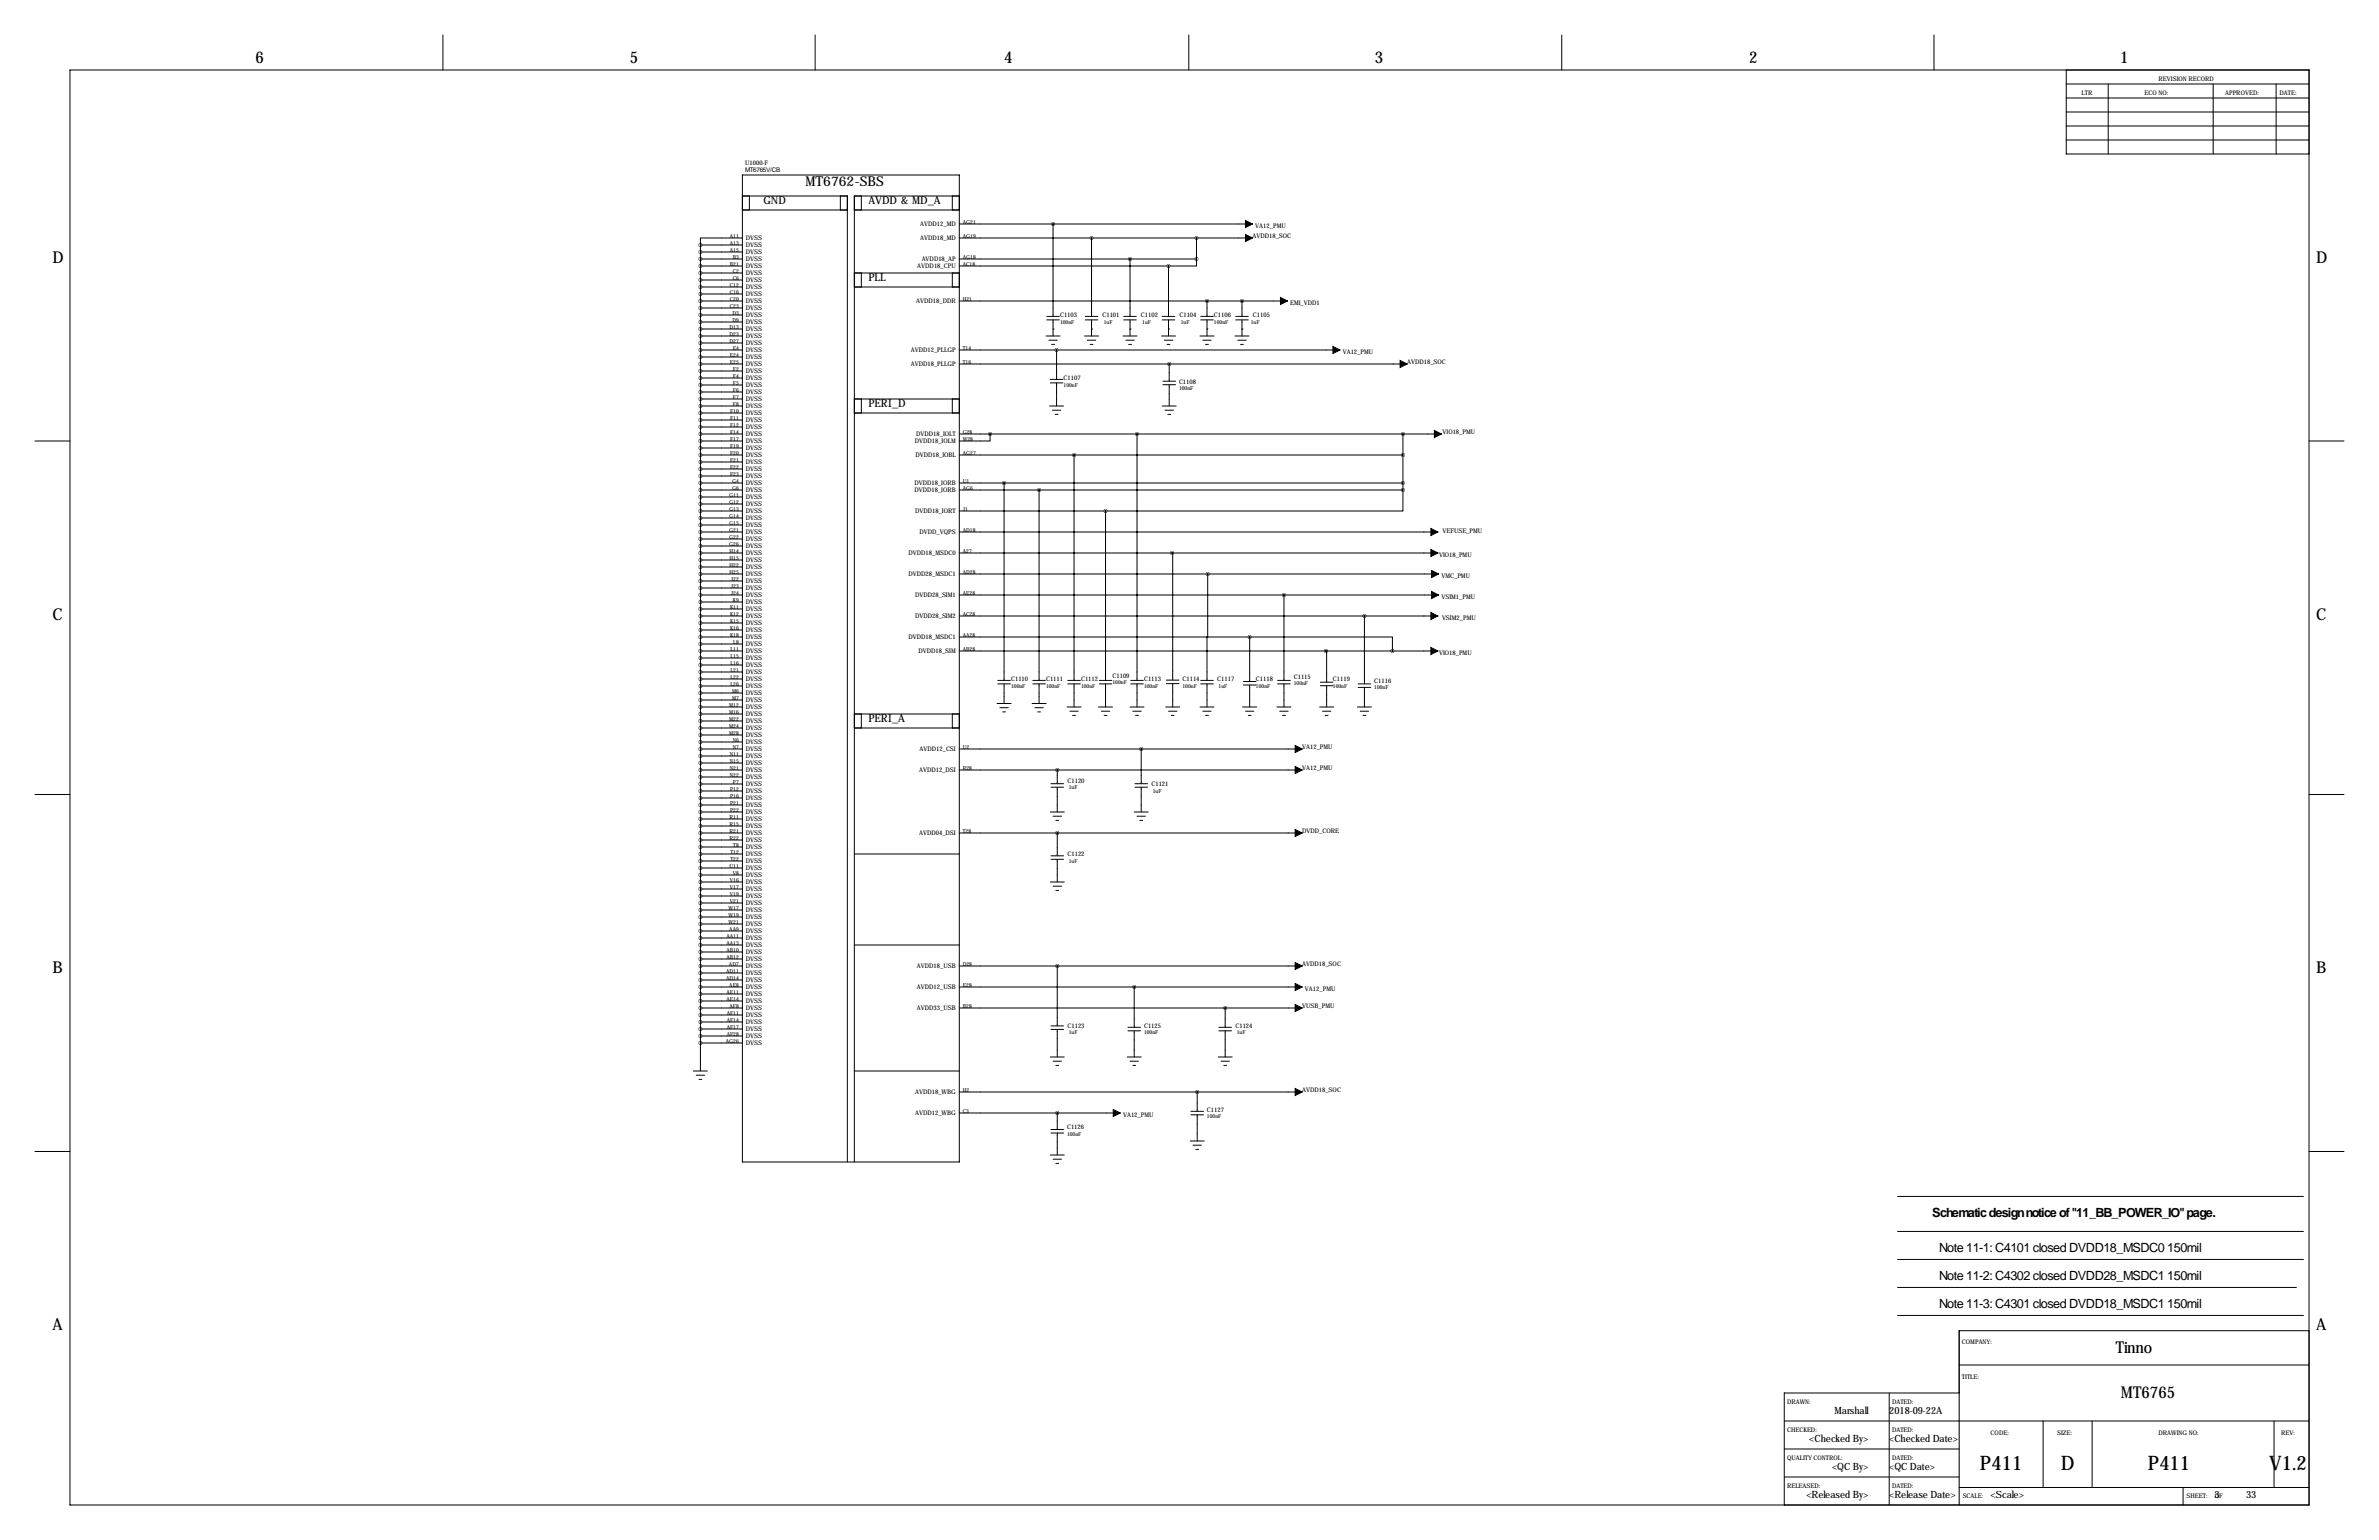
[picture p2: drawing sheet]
<svg xmlns="http://www.w3.org/2000/svg" width="864mm" height="559mm" viewBox="0 0 864 559" stroke-linecap="round" stroke-linejoin="round" font-family="sans-serif">
<defs><g id="words">
<g font-size="7.3">
<text x="718.7" y="533.3">P411</text>
<text x="748.1" y="533.3">D</text>
<text x="779.7" y="533.3">P411</text>
<text x="823.7" y="533.3">V1.2</text>
</g>
<g font-size="5.9">
<text x="92.7" y="22.9">6</text>
<text x="228.6" y="22.9">5</text>
<text x="364.5" y="22.9">4</text>
<text x="499.1" y="22.9">3</text>
<text x="635" y="22.9">2</text>
<text x="769.6" y="22.9">1</text>
<text x="19" y="95.2">D</text>
<text x="840.7" y="95.2">D</text>
<text x="19" y="224.8">C</text>
<text x="840.7" y="224.8">C</text>
<text x="19" y="353.1">B</text>
<text x="840.7" y="353.1">B</text>
<text x="19" y="482.6">A</text>
<text x="840.7" y="482.6">A</text>
<text x="768.1" y="490.9">Tinno</text>
<text x="769.9" y="507.4">MT6765</text>
</g>
<text font-size="4.9" x="292.4" y="67.6">MT6762-SBS</text>
<g font-size="4.6">
<text x="701.4" y="441.7">Schematic design notice of &quot;11_BB_POWER_IO&quot; page.</text>
<text x="704" y="454.4">Note 11-1: C4101 closed DVDD18_MSDC0 150mil</text>
<text x="704" y="464.5">Note 11-2: C4302 closed DVDD28_MSDC1 150mil</text>
<text x="704" y="474.7">Note 11-3: C4301 closed DVDD18_MSDC1 150mil</text>
</g>
<g font-size="4">
<text x="277.1" y="74.2">GND</text>
<text x="315.2" y="74.2">AVDD &amp; MD_A</text>
<text x="315.2" y="102.1">PLL</text>
<text x="315.2" y="147.8">PERI_D</text>
<text x="315.2" y="262.1">PERI_A</text>
</g>
<g font-size="3.6">
<text x="665.9" y="513">Marshall</text>
<text x="685.8" y="513">2018-09-22A</text>
<text x="656.8" y="523.2">&lt;Checked By&gt;</text>
<text x="685.8" y="523.2">&lt;Checked Date&gt;</text>
<text x="665.1" y="533.3">&lt;QC By&gt;</text>
<text x="685.8" y="533.3">&lt;QC Date&gt;</text>
<text x="655.7" y="543.5">&lt;Released By&gt;</text>
<text x="685.8" y="543.5">&lt;Release Date&gt;</text>
<text x="722.6" y="543.5">&lt;Scale&gt;</text>
<text x="803.9" y="543.5">3</text>
<text x="815.3" y="543.5">33</text>
</g>
<g font-size="2.3">
<text x="783.6" y="29.2">REVISION RECORD</text>
<text x="755.6" y="34.3">LTR</text>
<text x="778.5" y="34.3">ECO NO:</text>
<text x="807.7" y="34.3">APPROVED:</text>
<text x="827.5" y="34.3">DATE:</text>
<text x="270.5" y="59.7">U1000-F</text>
<text x="270.5" y="62.2">MT6765V/CB</text>
<text x="334" y="82">AVDD12_MD</text>
<text x="455.7" y="82.6">VA12_PMU</text>
<text x="270.8" y="87.1">DVSS</text>
<text x="270.8" y="89.7">DVSS</text>
<text x="334" y="87.1">AVDD18_MD</text>
<text x="454.7" y="86.4">AVDD18_SOC</text>
<text x="270.8" y="92.2">DVSS</text>
<text x="270.8" y="94.7">DVSS</text>
<text x="334.6" y="94.7">AVDD18_AP</text>
<text x="270.8" y="97.3">DVSS</text>
<text x="270.8" y="99.8">DVSS</text>
<text x="333" y="97.3">AVDD18_CPU</text>
<text x="270.8" y="102.4">DVSS</text>
<text x="270.8" y="104.9">DVSS</text>
<text x="270.8" y="107.4">DVSS</text>
<text x="270.8" y="110">DVSS</text>
<text x="270.8" y="112.5">DVSS</text>
<text x="332.6" y="110">AVDD18_DDR</text>
<text x="468.3" y="110.5">EMI_VDD1</text>
<text x="270.8" y="115.1">DVSS</text>
<text x="270.8" y="117.6">DVSS</text>
<text x="384.8" y="115.1">C1103</text>
<text x="400.2" y="115.1">C1101</text>
<text x="414.2" y="115.1">C1102</text>
<text x="428.1" y="115.1">C1104</text>
<text x="440.7" y="115.1">C1106</text>
<text x="454.8" y="115.1">C1105</text>
<text x="270.8" y="120.1">DVSS</text>
<text x="270.8" y="122.7">DVSS</text>
<text x="270.8" y="125.2">DVSS</text>
<text x="270.8" y="127.8">DVSS</text>
<text x="270.8" y="130.3">DVSS</text>
<text x="330.6" y="127.8">AVDD12_PLLGP</text>
<text x="487.4" y="128.3">VA12_PMU</text>
<text x="270.8" y="132.8">DVSS</text>
<text x="270.8" y="135.4">DVSS</text>
<text x="270.8" y="137.9">DVSS</text>
<text x="330.6" y="132.8">AVDD18_PLLGP</text>
<text x="386.1" y="137.9">C1107</text>
<text x="510.8" y="132.1">AVDD18_SOC</text>
<text x="270.8" y="140.5">DVSS</text>
<text x="270.8" y="143">DVSS</text>
<text x="428" y="139.2">C1108</text>
<text x="270.8" y="145.5">DVSS</text>
<text x="270.8" y="148.1">DVSS</text>
<text x="270.8" y="150.6">DVSS</text>
<text x="270.8" y="153.2">DVSS</text>
<text x="270.8" y="155.7">DVSS</text>
<text x="270.8" y="158.2">DVSS</text>
<text x="270.8" y="160.8">DVSS</text>
<text x="332.1" y="160.8">DVDD18_IOLM</text>
<text x="332.6" y="158.2">DVDD18_IOLT</text>
<text x="523.7" y="157.5">VIO18_PMU</text>
<text x="270.8" y="163.3">DVSS</text>
<text x="270.8" y="165.9">DVSS</text>
<text x="332.3" y="165.9">DVDD18_IOBL</text>
<text x="270.8" y="168.4">DVSS</text>
<text x="270.8" y="170.9">DVSS</text>
<text x="270.8" y="173.5">DVSS</text>
<text x="270.8" y="176">DVSS</text>
<text x="270.8" y="178.6">DVSS</text>
<text x="331.9" y="176">DVDD18_IORB</text>
<text x="331.9" y="178.6">DVDD18_IORB</text>
<text x="270.8" y="181.1">DVSS</text>
<text x="270.8" y="183.6">DVSS</text>
<text x="270.8" y="186.2">DVSS</text>
<text x="270.8" y="188.7">DVSS</text>
<text x="270.8" y="191.3">DVSS</text>
<text x="332.2" y="186.2">DVDD18_IORT</text>
<text x="270.8" y="193.8">DVSS</text>
<text x="270.8" y="196.3">DVSS</text>
<text x="333.8" y="193.8">DVDD_VQPS</text>
<text x="523.6" y="193.3">VEFUSE_PMU</text>
<text x="270.8" y="198.9">DVSS</text>
<text x="270.8" y="201.4">DVSS</text>
<text x="270.8" y="204">DVSS</text>
<text x="329.8" y="201.4">DVDD18_MSDC0</text>
<text x="522.4" y="202.2">VIO18_PMU</text>
<text x="270.8" y="206.5">DVSS</text>
<text x="270.8" y="209">DVSS</text>
<text x="329.8" y="209">DVDD28_MSDC1</text>
<text x="523.2" y="209.6">VMC_PMU</text>
<text x="270.8" y="211.6">DVSS</text>
<text x="270.8" y="214.1">DVSS</text>
<text x="270.8" y="216.7">DVSS</text>
<text x="270.8" y="219.2">DVSS</text>
<text x="270.8" y="221.7">DVSS</text>
<text x="332.2" y="216.7">DVDD28_SIM1</text>
<text x="523.2" y="217.2">VSIM1_PMU</text>
<text x="270.8" y="224.3">DVSS</text>
<text x="270.8" y="226.8">DVSS</text>
<text x="332.2" y="224.3">DVDD28_SIM2</text>
<text x="523.5" y="224.8">VSIM2_PMU</text>
<text x="270.8" y="229.4">DVSS</text>
<text x="270.8" y="231.9">DVSS</text>
<text x="329.8" y="231.9">DVDD18_MSDC1</text>
<text x="270.8" y="234.4">DVSS</text>
<text x="270.8" y="237">DVSS</text>
<text x="270.8" y="239.5">DVSS</text>
<text x="333.4" y="237">DVDD18_SIM</text>
<text x="522.4" y="237.8">VIO18_PMU</text>
<text x="270.8" y="242.1">DVSS</text>
<text x="270.8" y="244.6">DVSS</text>
<text x="403.9" y="245.9">C1109</text>
<text x="270.8" y="247.1">DVSS</text>
<text x="270.8" y="249.7">DVSS</text>
<text x="367" y="247.1">C1110</text>
<text x="379.7" y="247.1">C1111</text>
<text x="392.4" y="247.1">C1112</text>
<text x="415.3" y="247.1">C1113</text>
<text x="429.3" y="247.1">C1114</text>
<text x="441.9" y="247.2">C1117</text>
<text x="455.9" y="247.1">C1118</text>
<text x="469.6" y="246.2">C1115</text>
<text x="483.9" y="247.1">C1119</text>
<text x="498.9" y="247.8">C1116</text>
<text x="270.8" y="252.2">DVSS</text>
<text x="270.8" y="254.8">DVSS</text>
<text x="270.8" y="257.3">DVSS</text>
<text x="270.8" y="259.8">DVSS</text>
<text x="270.8" y="262.4">DVSS</text>
<text x="270.8" y="264.9">DVSS</text>
<text x="270.8" y="267.5">DVSS</text>
<text x="270.8" y="270">DVSS</text>
<text x="270.8" y="272.5">DVSS</text>
<text x="270.8" y="275.1">DVSS</text>
<text x="333.8" y="272.5">AVDD12_CSI</text>
<text x="472.7" y="271.8">VA12_PMU</text>
<text x="270.8" y="277.6">DVSS</text>
<text x="270.8" y="280.2">DVSS</text>
<text x="333.7" y="280.2">AVDD12_DSI</text>
<text x="472.7" y="279.4">VA12_PMU</text>
<text x="270.8" y="282.7">DVSS</text>
<text x="270.8" y="285.2">DVSS</text>
<text x="270.8" y="287.8">DVSS</text>
<text x="387.5" y="284">C1120</text>
<text x="418" y="285.2">C1121</text>
<text x="270.8" y="290.3">DVSS</text>
<text x="270.8" y="292.9">DVSS</text>
<text x="270.8" y="295.4">DVSS</text>
<text x="270.8" y="297.9">DVSS</text>
<text x="270.8" y="300.5">DVSS</text>
<text x="270.8" y="303">DVSS</text>
<text x="270.8" y="305.6">DVSS</text>
<text x="333.7" y="303">AVDD04_DSI</text>
<text x="472.7" y="302.3">DVDD_CORE</text>
<text x="270.8" y="308.1">DVSS</text>
<text x="270.8" y="310.6">DVSS</text>
<text x="387.5" y="310.6">C1122</text>
<text x="270.8" y="313.2">DVSS</text>
<text x="270.8" y="315.7">DVSS</text>
<text x="270.8" y="318.3">DVSS</text>
<text x="270.8" y="320.8">DVSS</text>
<text x="270.8" y="323.3">DVSS</text>
<text x="270.8" y="325.9">DVSS</text>
<text x="270.8" y="328.4">DVSS</text>
<text x="270.8" y="331">DVSS</text>
<text x="270.8" y="333.5">DVSS</text>
<text x="270.8" y="336">DVSS</text>
<text x="270.8" y="338.6">DVSS</text>
<text x="270.8" y="341.1">DVSS</text>
<text x="270.8" y="343.7">DVSS</text>
<text x="270.8" y="346.2">DVSS</text>
<text x="270.8" y="348.7">DVSS</text>
<text x="270.8" y="351.3">DVSS</text>
<text x="270.8" y="353.8">DVSS</text>
<text x="332.9" y="351.3">AVDD18_USB</text>
<text x="472.7" y="350.5">AVDD18_SOC</text>
<text x="270.8" y="356.4">DVSS</text>
<text x="270.8" y="358.9">DVSS</text>
<text x="332.9" y="358.9">AVDD12_USB</text>
<text x="473.7" y="359.4">VA12_PMU</text>
<text x="270.8" y="361.4">DVSS</text>
<text x="270.8" y="364">DVSS</text>
<text x="472.7" y="365.8">VUSB_PMU</text>
<text x="270.8" y="366.5">DVSS</text>
<text x="270.8" y="369.1">DVSS</text>
<text x="270.8" y="371.6">DVSS</text>
<text x="332.9" y="366.5">AVDD33_USB</text>
<text x="270.8" y="374.1">DVSS</text>
<text x="270.8" y="376.7">DVSS</text>
<text x="387.5" y="372.9">C1123</text>
<text x="415.3" y="372.9">C1125</text>
<text x="448.5" y="372.9">C1124</text>
<text x="270.8" y="379.2">DVSS</text>
<text x="332.2" y="397">AVDD18_WBG</text>
<text x="472.7" y="396.2">AVDD18_SOC</text>
<text x="332.2" y="404.6">AVDD12_WBG</text>
<text x="407.7" y="405.1">VA12_PMU</text>
<text x="438.1" y="403.4">C1127</text>
<text x="387.3" y="409.7">C1126</text>
<text x="712.2" y="487.7">COMPANY:</text>
<text x="712.2" y="500.4">TITLE:</text>
<text x="648.7" y="509.3">DRAWN:</text>
<text x="686.8" y="509.3">DATED:</text>
<text x="648.7" y="519.4">CHECKED:</text>
<text x="686.8" y="519.4">DATED:</text>
<text x="722.6" y="520.7">CODE:</text>
<text x="746.8" y="520.7">SIZE:</text>
<text x="783.6" y="520.7">DRAWING NO:</text>
<text x="828" y="520.7">REV:</text>
<text x="648.7" y="529.6">QUALITY CONTROL:</text>
<text x="686.8" y="529.6">DATED:</text>
<text x="648.7" y="539.8">RELEASED:</text>
<text x="686.8" y="539.8">DATED:</text>
<text x="712.5" y="543.6">SCALE:</text>
<text x="793.7" y="543.6">SHEET:</text>
<text x="804" y="543.6">OF</text>
</g>
<g font-size="2">
<text x="349.5" y="81.3">AG21</text>
<text x="265" y="86.4">A11</text>
<text x="265" y="88.9">A13</text>
<text x="349.5" y="86.4">AG19</text>
<text x="265" y="91.4">A15</text>
<text x="266" y="94">B3</text>
<text x="349.5" y="94">AG18</text>
<text x="265" y="96.5">B21</text>
<text x="266" y="99.1">C2</text>
<text x="266" y="101.6">C6</text>
<text x="349.5" y="96.5">AC18</text>
<text x="265" y="104.1">C12</text>
<text x="265" y="106.7">C16</text>
<text x="265" y="109.2">C20</text>
<text x="265" y="111.8">C23</text>
<text x="349.5" y="109.2">H21</text>
<text x="264.8" y="119.4">D13</text>
<text x="265.9" y="114.3">D3</text>
<text x="265.9" y="116.8">D9</text>
<text x="384.8" y="117.5">100nF</text>
<text x="400.7" y="117.5">1uF</text>
<text x="414.7" y="117.5">1uF</text>
<text x="428.6" y="117.5">1uF</text>
<text x="440.7" y="117.5">100nF</text>
<text x="454" y="117.5">1uF</text>
<text x="264.8" y="121.9">D23</text>
<text x="264.8" y="124.5">D27</text>
<text x="265" y="129.5">E24</text>
<text x="266" y="127">E4</text>
<text x="349.5" y="127">T14</text>
<text x="265" y="132.1">E25</text>
<text x="266.1" y="134.6">F2</text>
<text x="266.1" y="137.2">F4</text>
<text x="349.5" y="132.1">T16</text>
<text x="266.1" y="139.7">F5</text>
<text x="266.1" y="142.2">F6</text>
<text x="386.1" y="140.4">100nF</text>
<text x="428" y="141.6">100nF</text>
<text x="265.1" y="149.9">F10</text>
<text x="266.1" y="144.8">F7</text>
<text x="266.1" y="147.3">F8</text>
<text x="265.1" y="152.4">F11</text>
<text x="265.1" y="154.9">F12</text>
<text x="265.1" y="157.5">F14</text>
<text x="265.1" y="160">F17</text>
<text x="349.5" y="157.5">G28</text>
<text x="349.5" y="160">W28</text>
<text x="265.1" y="162.6">F19</text>
<text x="265.1" y="165.1">F20</text>
<text x="265.1" y="167.6">F21</text>
<text x="349.5" y="165.1">AG27</text>
<text x="265.1" y="170.2">F22</text>
<text x="265.1" y="172.7">F23</text>
<text x="265.7" y="175.3">G4</text>
<text x="265.7" y="177.8">G6</text>
<text x="349.5" y="175.3">U1</text>
<text x="349.5" y="177.8">AG6</text>
<text x="264.7" y="180.3">G11</text>
<text x="264.7" y="182.9">G12</text>
<text x="264.7" y="185.4">G13</text>
<text x="349.5" y="185.4">J1</text>
<text x="264.7" y="188">G14</text>
<text x="264.7" y="190.5">G15</text>
<text x="264.7" y="193">G21</text>
<text x="264.7" y="195.6">G22</text>
<text x="349.5" y="193">AD18</text>
<text x="264.7" y="198.1">G26</text>
<text x="264.8" y="200.7">H14</text>
<text x="264.8" y="203.2">H15</text>
<text x="349.5" y="200.7">A27</text>
<text x="264.8" y="205.7">H22</text>
<text x="264.8" y="208.3">H25</text>
<text x="349.5" y="208.3">AD28</text>
<text x="265.3" y="210.8">J22</text>
<text x="265.3" y="213.4">J23</text>
<text x="265.3" y="215.9">J24</text>
<text x="349.5" y="215.9">AE28</text>
<text x="265.1" y="221">K11</text>
<text x="266.1" y="218.4">K9</text>
<text x="265.1" y="223.5">K12</text>
<text x="265.1" y="226.1">K15</text>
<text x="349.5" y="223.5">AC28</text>
<text x="265.1" y="228.6">K16</text>
<text x="265.1" y="231.1">K18</text>
<text x="266.2" y="233.7">L8</text>
<text x="349.5" y="231.1">AA28</text>
<text x="265.2" y="236.2">L11</text>
<text x="265.2" y="238.8">L15</text>
<text x="349.5" y="236.2">AB28</text>
<text x="265.2" y="241.3">L16</text>
<text x="265.2" y="243.8">L21</text>
<text x="265.2" y="246.4">L22</text>
<text x="265.2" y="248.9">L26</text>
<text x="265.7" y="251.5">M6</text>
<text x="367" y="249.6">100nF</text>
<text x="379.7" y="249.6">100nF</text>
<text x="392.4" y="249.6">100nF</text>
<text x="403.9" y="248.3">100nF</text>
<text x="415.3" y="249.6">100nF</text>
<text x="429.3" y="249.6">100nF</text>
<text x="442.4" y="249.7">1uF</text>
<text x="455.9" y="249.6">100nF</text>
<text x="469.6" y="248.7">100nF</text>
<text x="483.9" y="249.6">100nF</text>
<text x="498.9" y="250.2">100nF</text>
<text x="264.7" y="256.5">M12</text>
<text x="265.7" y="254">M7</text>
<text x="264.7" y="259.1">M16</text>
<text x="264.7" y="261.6">M22</text>
<text x="264.7" y="264.2">M24</text>
<text x="264.7" y="266.7">M28</text>
<text x="266" y="269.2">N6</text>
<text x="265" y="274.3">N11</text>
<text x="266" y="271.8">N7</text>
<text x="349.5" y="271.8">U2</text>
<text x="265" y="276.9">N15</text>
<text x="265" y="279.4">N21</text>
<text x="265" y="281.9">N22</text>
<text x="349.5" y="279.4">R28</text>
<text x="265.1" y="287">P12</text>
<text x="266.1" y="284.5">P7</text>
<text x="388" y="286.4">1uF</text>
<text x="418.5" y="287.7">1uF</text>
<text x="265.1" y="289.6">P16</text>
<text x="265.1" y="292.1">P21</text>
<text x="264.8" y="297.2">R11</text>
<text x="264.8" y="299.7">R15</text>
<text x="265.1" y="294.6">P22</text>
<text x="264.8" y="302.3">R21</text>
<text x="264.8" y="304.8">R22</text>
<text x="349.5" y="302.3">T28</text>
<text x="265.2" y="309.9">T12</text>
<text x="266.2" y="307.3">T8</text>
<text x="264.8" y="315">U11</text>
<text x="265.2" y="312.4">T22</text>
<text x="266" y="317.5">V8</text>
<text x="388" y="313.1">1uF</text>
<text x="265" y="320">V16</text>
<text x="265" y="322.6">V17</text>
<text x="265" y="325.1">V19</text>
<text x="265" y="327.7">V21</text>
<text x="264.5" y="330.2">W17</text>
<text x="264.5" y="332.7">W19</text>
<text x="264.5" y="335.3">W21</text>
<text x="263.7" y="340.4">AA11</text>
<text x="264.7" y="337.8">AA9</text>
<text x="263.7" y="342.9">AA13</text>
<text x="263.7" y="345.4">AB10</text>
<text x="263.7" y="348">AB12</text>
<text x="263.6" y="353.1">AD11</text>
<text x="264.6" y="350.5">AD7</text>
<text x="349.5" y="350.5">D28</text>
<text x="263.6" y="355.6">AD14</text>
<text x="264.7" y="358.1">AE8</text>
<text x="349.5" y="358.1">E28</text>
<text x="263.7" y="360.7">AE11</text>
<text x="263.7" y="363.2">AE14</text>
<text x="264.8" y="365.8">AF8</text>
<text x="349.5" y="365.8">B28</text>
<text x="263.8" y="368.3">AF11</text>
<text x="263.8" y="370.8">AF14</text>
<text x="263.8" y="373.4">AF17</text>
<text x="263.8" y="375.9">AF28</text>
<text x="388" y="375.3">1uF</text>
<text x="415.3" y="375.3">100nF</text>
<text x="449" y="375.3">1uF</text>
<text x="263.5" y="378.5">AG26</text>
<text x="349.5" y="396.2">H2</text>
<text x="349.5" y="403.9">C3</text>
<text x="438.1" y="405.8">100nF</text>
<text x="387.3" y="412.1">100nF</text>
</g>
</g></defs>
<g fill="none" stroke="#000" stroke-width=".36">
<path d="M160.8 12.7v12.7M295.9 12.7v12.7M431.5 12.7v12.7M566.9 12.7v12.7M702.1 12.7v12.7M25.4 25.4h812.8v520.7h-812.8zM750.1 25.4v30.5h88.1M750.1 35.6h88.1M750.1 30.5h88.1M765.3 30.5v25.4M803.4 30.5v25.4M826.3 30.5v25.4"/>
<path d="M750.1 50.8h88.1M750.1 45.7h88.1M750.1 40.6h88.1M269.5 63.5h78.7v358.1h-78.7zM269.5 71.1h38.1v350.5M269.5 76.2h38.1M272 71.1v5.1M305.1 71.1v5.1M310.1 76.2h38.1M312.7 71.1v5.1M345.7 71.1v5.1M348.2 71.1h-38.1v350.5"/>
<path d="M254.3 99.1h15.2M254.3 94h15.2M254.3 96.5h15.2M254.3 88.9h15.2M254.3 91.4h15.2M254.3 88.9v299.7M269.5 86.4h-15.2v2.5M310.1 99.1h38.1M312.7 99.1v5M345.7 99.1v5M348.2 81.3h106.5M348.2 86.4h106.5"/>
<path d="M348.2 94h86.1M348.2 96.5h76M382.3 81.3v33.5M396.2 86.4v28.4M410.2 94v20.8M424.2 96.5v18.3M434.3 94v2.5h-10.1M434.3 86.4v7.6M254.3 104.1h15.2M254.3 109.2h15.2M254.3 101.6h15.2M254.3 106.7h15.2"/>
<path d="M254.3 111.8h15.2M254.3 114.3h15.2M254.3 116.8h15.2M254.3 119.4h15.2M310.1 104.1h38.1M348.2 109.2h119.2M380 116.1h4.6M380 114.8h4.6M382.3 119.4h.1M382.3 116.1v5.8M394 116.1h4.5M394 114.8h4.5"/>
<path d="M396.2 119.4h.1M396.2 116.1v5.8M407.9 116.1h4.6M407.9 114.8h4.6M410.2 119.4h.1M410.2 116.1v5.8M421.9 116.1h4.6M421.9 114.8h4.6M424.2 119.4h.1M424.2 116.1v5.8M435.9 116.1h4.5M435.9 114.8h4.5"/>
<path d="M438.1 119.4h.1M438.1 109.2v5.6M438.1 116.1v5.8M448.6 116.1h4.5M448.6 114.8h4.5M450.8 119.4h.1M450.8 109.2v5.6M450.8 116.1v5.8M254.3 132.1h15.2M254.3 127h15.2M254.3 121.9h15.2M254.3 124.5h15.2"/>
<path d="M254.3 129.5h15.2M254.3 134.6h15.2M254.3 137.2h15.2M254.3 139.7h15.2M348.2 132.1h162.6M348.2 127h138.2M379.7 121.9h5.1M380.7 123.4h3.1M381.3 138.9h4.5M381.3 137.7h4.5M381.8 125h1M383.5 127v10.7"/>
<path d="M383.5 138.9v8.4M393.7 121.9h5.1M394.7 123.4h3.1M395.7 125h1M407.7 121.9h5M408.7 123.4h3M409.7 125h1M421.6 121.9h5.1M422.1 139.6h4.6M422.1 138.3h4.6M422.7 123.4h3M423.7 125h1"/>
<path d="M424.4 132.1v6.2M424.4 139.6v7.7M435.6 121.9h5.1M436.6 123.4h3.1M437.6 125h1.1M448.3 121.9h5.1M449.3 123.4h3.1M450.3 125h1.1M254.3 149.9h15.2M254.3 144.8h15.2M254.3 157.5h15.2M254.3 142.2h15.2"/>
<path d="M254.3 147.3h15.2M254.3 152.4h15.2M254.3 154.9h15.2M310.1 149.9h38.1M310.1 144.8h38.1M312.7 144.8v5.1M345.7 144.8v5.1M348.2 157.5h175M359.4 157.5v2.5h-11.2M381 147.3h5.1M382 148.8h3.1M383 150.4h1"/>
<path d="M412.7 157.5v89.4M421.9 147.3h5.1M422.9 148.8h3.1M423.9 150.4h1M509.3 157.5v20.3M12.7 160h12.7M254.3 160h15.2M254.3 165.1h15.2M254.3 175.3h15.2M254.3 177.8h15.2M254.3 162.6h15.2M254.3 167.6h15.2"/>
<path d="M254.3 170.2h15.2M254.3 172.7h15.2M348.2 165.1h161.1M348.2 175.3h161.1M348.2 177.8h161.1M364.5 175.3v71.6M377.2 177.8v69.1M389.9 165.1v81.8M509.3 177.8v7.6h-108M838.2 160h12.7M254.3 185.4h15.2M254.3 193h15.2"/>
<path d="M254.3 180.3h15.2M254.3 182.9h15.2M254.3 188h15.2M254.3 190.5h15.2M254.3 195.6h15.2M254.3 198.1h15.2M348.2 185.4h53.1M348.2 193h173.8M401.3 185.4v61.5M254.3 208.3h15.2M254.3 215.9h15.2M254.3 200.7h15.2"/>
<path d="M254.3 203.2h15.2M254.3 205.7h15.2M254.3 210.8h15.2M254.3 213.4h15.2M254.3 218.4h15.2M348.2 208.3h174M348.2 215.9h174M348.2 200.7h173.8M425.4 200.7h.3v46.1M438.4 208.3l-.3 38.6M466.1 215.9v31M254.3 223.5h15.2"/>
<path d="M254.3 231.1h15.2M254.3 236.2h15.2M254.3 221h15.2M254.3 226.1h15.2M254.3 228.6h15.2M254.3 233.7h15.2M254.3 238.8h15.2M348.2 223.5h173.8M348.2 231.1h105.4M348.2 236.2h173.8M453.6 231.1h51.9v5.1M453.6 231.1v16.2"/>
<path d="M481.3 236.2h.3v11.3M495.3 223.5v24.7M254.3 259.1h15.2M254.3 241.3h15.2M254.3 243.8h15.2M254.3 246.4h15.2M254.3 248.9h15.2M254.3 251.5h15.2M254.3 254h15.2M254.3 256.5h15.2M310.1 259.1h38.1M312.7 259.1v5.1"/>
<path d="M345.7 259.1v5.1M361.9 255.3h5.1M362.2 248.2h4.6M362.2 246.9h4.6M363 256.8h3M364 258.3h1M364.5 248.2v7.1M374.6 255.3h5.1M374.9 248.2h4.6M374.9 246.9h4.6M375.7 256.8h3M376.7 258.3h1"/>
<path d="M377.2 248.2v7.1M387.3 256.5h5.1M387.6 248.2h4.6M387.6 246.9h4.6M388.4 258.1h3M389.4 259.6h1M389.9 248.2v8.3M398.8 256.5h5.1M399 248.2h4.6M399 246.9h4.6M399.8 258.1h3M400.8 259.6h1"/>
<path d="M401.3 248.2v8.3M410.2 256.5h5.1M410.5 248.2h4.5M410.5 246.9h4.5M411.2 258.1h3.1M412.2 259.6h1.1M412.7 248.2v8.3M423.2 256.5h5M423.4 248.1h4.6M423.4 246.8h4.6M424.2 258.1h3M425.2 259.6h1"/>
<path d="M425.7 248.1v8.4M435.6 256.5h5.1M435.9 248.2h4.5M435.9 246.9h4.5M436.6 258.1h3.1M437.6 259.6h1.1M438.1 248.2v8.3M451.1 256.5h5.1M451.4 248.6h4.5M451.4 247.3h4.5M452.1 258.1h3.1M453.1 259.6h1.1"/>
<path d="M453.6 248.6v7.9M463.5 256.5h5.1M463.8 248.2h4.6M463.8 246.9h4.6M464.6 258.1h3M465.6 259.6h1M466.1 248.2v8.3M479 256.5h5.1M479.3 248.8h4.6M479.3 247.5h4.6M480.1 258.1h3M481.1 259.6h1"/>
<path d="M481.6 248.8v7.7M492.8 256.5h5M493 248.2h4.6M493 249.4h4.6M493.8 258.1h3M494.8 259.6h1M495.3 249.4v7.1M254.3 264.2h15.2M254.3 279.4h15.2M254.3 271.8h15.2M254.3 261.6h15.2M254.3 266.7h15.2"/>
<path d="M254.3 269.2h15.2M254.3 274.3h15.2M254.3 276.9h15.2M310.1 264.2h38.1M348.2 279.4h124.5M348.2 271.8h124.5M383.8 279.4v5M414.3 271.8v12.6M12.7 288.3h12.7M254.3 281.9h15.2M254.3 284.5h15.2M254.3 287h15.2"/>
<path d="M254.3 289.6h15.2M254.3 292.1h15.2M254.3 294.6h15.2M254.3 297.2h15.2M254.3 299.7h15.2M381.3 294.6h5M381.5 285.6h4.6M381.5 284.4h4.6M382.3 296.2h3M383.3 297.7h1M383.8 285.6v9M411.7 294.6h5.1"/>
<path d="M412 285.6h4.6M412 284.4h4.6M412.7 296.2h3.1M413.8 297.7h1M414.3 285.6v9M838.2 288.3h12.7M254.3 309.9h15.2M254.3 302.3h15.2M254.3 304.8h15.2M254.3 307.3h15.2M254.3 312.4h15.2M254.3 315h15.2"/>
<path d="M254.3 317.5h15.2M310.1 309.9h38.1M348.2 302.3h124.5M381.5 311.8h4.6M381.5 310.5h4.6M383.8 302.3v8.2M383.8 311.8v8.2M254.3 320h15.2M254.3 322.6h15.2M254.3 325.1h15.2M254.3 327.7h15.2M254.3 330.2h15.2"/>
<path d="M254.3 332.7h15.2M254.3 335.3h15.2M254.3 337.8h15.2M381.3 320h5M382.3 321.6h3M383.3 323.1h1M254.3 342.9h15.2M254.3 350.5h15.2M254.3 358.1h15.2M254.3 340.4h15.2M254.3 345.4h15.2M254.3 348h15.2"/>
<path d="M254.3 353.1h15.2M254.3 355.6h15.2M310.1 342.9h38.1M348.2 350.5h124.5M348.2 358.1h124.5M383.8 350.5v21.8M411.7 358.1v14.7M254.3 365.8h15.2M254.3 360.7h15.2M254.3 363.2h15.2M254.3 368.3h15.2M254.3 370.8h15.2"/>
<path d="M254.3 373.4h15.2M254.3 375.9h15.2M254.3 378.5h15.2M348.2 365.8h124.5M381.5 373.5h4.6M381.5 372.3h4.6M383.8 373.5v10M409.4 374h4.6M409.4 372.8h4.6M411.7 374v9.5M442.5 374h4.5M442.5 372.8h4.5"/>
<path d="M444.8 365.8v7M444.8 374v9.5M251.7 388.6h5.1M252.7 390.1h3.1M253.7 391.7h1.1M310.1 388.6h38.1M348.2 396.2h124.5M381.3 383.5h5M382.3 385.1h3M383.3 386.6h1M409.2 383.5h5.1M410.2 385.1h3.1"/>
<path d="M411.2 386.6h1M434.6 396.2v7.1M442.2 383.5h5.1M443.2 385.1h3.1M444.2 386.6h1.1M12.7 417.8h12.7M348.2 403.9h58.5M381.3 419.1h5M381.5 411.1h4.6M381.5 409.9h4.6M383.8 403.9v6M383.8 411.1v8"/>
<path d="M432.1 414h5M432.3 404.5h4.6M432.3 403.3h4.6M433.1 415.5h3M434.1 417.1h1M434.6 404.5v9.5M838.2 417.8h12.7M382.3 420.6h3M383.3 422.1h1M688.8 434.1h147.4M688.8 446.8h147.4M688.8 457h147.4"/>
<path d="M688.8 467.2h144.8M688.8 477.3h147.4M711.2 495.3h127M838.2 482.9h-127v63.2M647.7 515.6h190.5M685.8 505.5v40.6M711.2 505.5h-63.5v40.6M741.7 515.6v24.2M759.5 515.6v24.2M825.5 515.6v24.2M647.7 535.9h63.5M647.7 525.8h63.5"/>
<path d="M711.2 539.8h127M792.5 539.8v6.3"/>
</g>
<g fill="#000" stroke="#000" stroke-width=".36">
<path d="M452.1 80l2.6 1.3-2.6 1.3zM452.1 85.1l2.6 1.3-2.6 1.2zM464.8 107.9l2.6 1.3-2.6 1.3zM483.9 125.7l2.5 1.3-2.5 1.3zM508.3 130.8l2.5 1.3-2.5 1.2zM520.7 156.2l2.5 1.3-2.5 1.3zM519.4 191.8l2.6 1.2-2.6 1.3zM519.4 199.4l2.6 1.3-2.6 1.2zM519.7 214.6l2.5 1.3-2.5 1.3zM519.7 207l2.5 1.3-2.5 1.3zM519.4 222.2l2.6 1.3-2.6 1.3zM519.4 234.9l2.6 1.3-2.6 1.3z"/>
<path d="M470.2 278.1l2.5 1.3-2.5 1.3zM470.2 270.5l2.5 1.3-2.5 1.2zM470.2 301l2.5 1.3-2.5 1.2zM470.2 356.9l2.5 1.2-2.5 1.3zM470.2 349.2l2.5 1.3-2.5 1.3zM470.2 364.5l2.5 1.3-2.5 1.2zM470.2 395l2.5 1.2-2.5 1.3zM404.1 402.6l2.6 1.3-2.6 1.2z"/>
</g>
<path d="M254.2 167.6a.05 .05 0 0 0 .1 0 .05 .05 0 0 0-.1 0zM254.2 111.8a.05 .05 0 0 0 .1 0 .05 .05 0 0 0-.1 0zM254.2 94a.05 .05 0 0 0 .1 0 .05 .05 0 0 0-.1 0zM254.2 101.6a.05 .05 0 0 0 .1 0 .05 .05 0 0 0-.1 0zM254.2 114.3a.05 .05 0 0 0 .1 0 .05 .05 0 0 0-.1 0zM254.2 142.2a.05 .05 0 0 0 .1 0 .05 .05 0 0 0-.1 0zM254.2 152.4a.05 .05 0 0 0 .1 0 .05 .05 0 0 0-.1 0zM254.2 149.9a.05 .05 0 0 0 .1 0 .05 .05 0 0 0-.1 0zM254.2 154.9a.05 .05 0 0 0 .1 0 .05 .05 0 0 0-.1 0zM254.2 129.5a.05 .05 0 0 0 .1 0 .05 .05 0 0 0-.1 0zM254.2 127a.05 .05 0 0 0 .1 0 .05 .05 0 0 0-.1 0zM254.2 137.2a.05 .05 0 0 0 .1 0 .05 .05 0 0 0-.1 0zM254.2 254a.05 .05 0 0 0 .1 0 .05 .05 0 0 0-.1 0zM254.2 246.4a.05 .05 0 0 0 .1 0 .05 .05 0 0 0-.1 0zM254.2 236.2a.05 .05 0 0 0 .1 0 .05 .05 0 0 0-.1 0zM254.2 228.6a.05 .05 0 0 0 .1 0 .05 .05 0 0 0-.1 0zM254.2 180.3a.05 .05 0 0 0 .1 0 .05 .05 0 0 0-.1 0zM254.2 177.8a.05 .05 0 0 0 .1 0 .05 .05 0 0 0-.1 0zM254.2 198.1a.05 .05 0 0 0 .1 0 .05 .05 0 0 0-.1 0zM254.2 226.1a.05 .05 0 0 0 .1 0 .05 .05 0 0 0-.1 0zM254.2 223.5a.05 .05 0 0 0 .1 0 .05 .05 0 0 0-.1 0zM254.2 355.6a.05 .05 0 0 0 .1 0 .05 .05 0 0 0-.1 0zM254.2 342.9a.05 .05 0 0 0 .1 0 .05 .05 0 0 0-.1 0zM254.2 345.4a.05 .05 0 0 0 .1 0 .05 .05 0 0 0-.1 0zM254.2 358.1a.05 .05 0 0 0 .1 0 .05 .05 0 0 0-.1 0zM254.2 360.7a.05 .05 0 0 0 .1 0 .05 .05 0 0 0-.1 0zM254.2 200.7a.05 .05 0 0 0 .1 0 .05 .05 0 0 0-.1 0zM254.2 190.5a.05 .05 0 0 0 .1 0 .05 .05 0 0 0-.1 0zM254.2 251.5a.05 .05 0 0 0 .1 0 .05 .05 0 0 0-.1 0zM254.2 248.9a.05 .05 0 0 0 .1 0 .05 .05 0 0 0-.1 0zM254.2 312.4a.05 .05 0 0 0 .1 0 .05 .05 0 0 0-.1 0zM254.2 294.6a.05 .05 0 0 0 .1 0 .05 .05 0 0 0-.1 0zM254.2 271.8a.05 .05 0 0 0 .1 0 .05 .05 0 0 0-.1 0zM254.2 320a.05 .05 0 0 0 .1 0 .05 .05 0 0 0-.1 0zM254.2 274.3a.05 .05 0 0 0 .1 0 .05 .05 0 0 0-.1 0zM254.2 279.4a.05 .05 0 0 0 .1 0 .05 .05 0 0 0-.1 0zM254.2 276.9a.05 .05 0 0 0 .1 0 .05 .05 0 0 0-.1 0zM254.2 281.9a.05 .05 0 0 0 .1 0 .05 .05 0 0 0-.1 0zM254.2 332.7a.05 .05 0 0 0 .1 0 .05 .05 0 0 0-.1 0zM254.2 335.3a.05 .05 0 0 0 .1 0 .05 .05 0 0 0-.1 0zM254.2 302.3a.05 .05 0 0 0 .1 0 .05 .05 0 0 0-.1 0zM254.2 215.9a.05 .05 0 0 0 .1 0 .05 .05 0 0 0-.1 0zM254.2 175.3a.05 .05 0 0 0 .1 0 .05 .05 0 0 0-.1 0zM254.2 106.7a.05 .05 0 0 0 .1 0 .05 .05 0 0 0-.1 0zM254.2 104.1a.05 .05 0 0 0 .1 0 .05 .05 0 0 0-.1 0zM254.2 109.2a.05 .05 0 0 0 .1 0 .05 .05 0 0 0-.1 0zM254.2 119.4a.05 .05 0 0 0 .1 0 .05 .05 0 0 0-.1 0zM254.2 116.8a.05 .05 0 0 0 .1 0 .05 .05 0 0 0-.1 0zM254.2 139.7a.05 .05 0 0 0 .1 0 .05 .05 0 0 0-.1 0zM254.2 162.6a.05 .05 0 0 0 .1 0 .05 .05 0 0 0-.1 0zM254.2 165.1a.05 .05 0 0 0 .1 0 .05 .05 0 0 0-.1 0zM254.2 182.9a.05 .05 0 0 0 .1 0 .05 .05 0 0 0-.1 0zM254.2 208.3a.05 .05 0 0 0 .1 0 .05 .05 0 0 0-.1 0zM254.2 213.4a.05 .05 0 0 0 .1 0 .05 .05 0 0 0-.1 0zM254.2 210.8a.05 .05 0 0 0 .1 0 .05 .05 0 0 0-.1 0zM254.2 238.8a.05 .05 0 0 0 .1 0 .05 .05 0 0 0-.1 0zM254.2 261.6a.05 .05 0 0 0 .1 0 .05 .05 0 0 0-.1 0zM254.2 264.2a.05 .05 0 0 0 .1 0 .05 .05 0 0 0-.1 0zM254.2 309.9a.05 .05 0 0 0 .1 0 .05 .05 0 0 0-.1 0zM254.2 375.9a.05 .05 0 0 0 .1 0 .05 .05 0 0 0-.1 0zM254.2 370.8a.05 .05 0 0 0 .1 0 .05 .05 0 0 0-.1 0zM254.2 373.4a.05 .05 0 0 0 .1 0 .05 .05 0 0 0-.1 0zM254.2 368.3a.05 .05 0 0 0 .1 0 .05 .05 0 0 0-.1 0zM254.2 348a.05 .05 0 0 0 .1 0 .05 .05 0 0 0-.1 0zM254.2 330.2a.05 .05 0 0 0 .1 0 .05 .05 0 0 0-.1 0zM254.2 327.7a.05 .05 0 0 0 .1 0 .05 .05 0 0 0-.1 0zM254.2 378.5a.05 .05 0 0 0 .1 0 .05 .05 0 0 0-.1 0zM254.2 170.2a.05 .05 0 0 0 .1 0 .05 .05 0 0 0-.1 0zM254.2 172.7a.05 .05 0 0 0 .1 0 .05 .05 0 0 0-.1 0zM254.2 160a.05 .05 0 0 0 .1 0 .05 .05 0 0 0-.1 0zM254.2 124.5a.05 .05 0 0 0 .1 0 .05 .05 0 0 0-.1 0zM254.2 121.9a.05 .05 0 0 0 .1 0 .05 .05 0 0 0-.1 0zM254.2 96.5a.05 .05 0 0 0 .1 0 .05 .05 0 0 0-.1 0zM254.2 91.4a.05 .05 0 0 0 .1 0 .05 .05 0 0 0-.1 0zM254.2 157.5a.05 .05 0 0 0 .1 0 .05 .05 0 0 0-.1 0zM254.2 88.9a.05 .05 0 0 0 .1 0 .05 .05 0 0 0-.1 0zM254.2 99.1a.05 .05 0 0 0 .1 0 .05 .05 0 0 0-.1 0zM254.2 147.3a.05 .05 0 0 0 .1 0 .05 .05 0 0 0-.1 0zM254.2 144.8a.05 .05 0 0 0 .1 0 .05 .05 0 0 0-.1 0zM254.2 134.6a.05 .05 0 0 0 .1 0 .05 .05 0 0 0-.1 0zM254.2 132.1a.05 .05 0 0 0 .1 0 .05 .05 0 0 0-.1 0zM254.2 269.2a.05 .05 0 0 0 .1 0 .05 .05 0 0 0-.1 0zM254.2 365.8a.05 .05 0 0 0 .1 0 .05 .05 0 0 0-.1 0zM254.2 256.5a.05 .05 0 0 0 .1 0 .05 .05 0 0 0-.1 0zM254.2 259.1a.05 .05 0 0 0 .1 0 .05 .05 0 0 0-.1 0zM254.2 266.7a.05 .05 0 0 0 .1 0 .05 .05 0 0 0-.1 0zM254.2 243.8a.05 .05 0 0 0 .1 0 .05 .05 0 0 0-.1 0zM254.2 231.1a.05 .05 0 0 0 .1 0 .05 .05 0 0 0-.1 0zM254.2 233.7a.05 .05 0 0 0 .1 0 .05 .05 0 0 0-.1 0zM254.2 193a.05 .05 0 0 0 .1 0 .05 .05 0 0 0-.1 0zM254.2 195.6a.05 .05 0 0 0 .1 0 .05 .05 0 0 0-.1 0zM254.2 188a.05 .05 0 0 0 .1 0 .05 .05 0 0 0-.1 0zM254.2 221a.05 .05 0 0 0 .1 0 .05 .05 0 0 0-.1 0zM254.2 363.2a.05 .05 0 0 0 .1 0 .05 .05 0 0 0-.1 0zM254.2 340.4a.05 .05 0 0 0 .1 0 .05 .05 0 0 0-.1 0zM254.2 337.8a.05 .05 0 0 0 .1 0 .05 .05 0 0 0-.1 0zM254.2 353.1a.05 .05 0 0 0 .1 0 .05 .05 0 0 0-.1 0zM254.2 203.2a.05 .05 0 0 0 .1 0 .05 .05 0 0 0-.1 0zM254.2 315a.05 .05 0 0 0 .1 0 .05 .05 0 0 0-.1 0zM254.2 292.1a.05 .05 0 0 0 .1 0 .05 .05 0 0 0-.1 0zM254.2 317.5a.05 .05 0 0 0 .1 0 .05 .05 0 0 0-.1 0zM254.2 307.3a.05 .05 0 0 0 .1 0 .05 .05 0 0 0-.1 0zM254.2 297.2a.05 .05 0 0 0 .1 0 .05 .05 0 0 0-.1 0zM254.2 322.6a.05 .05 0 0 0 .1 0 .05 .05 0 0 0-.1 0zM254.2 325.1a.05 .05 0 0 0 .1 0 .05 .05 0 0 0-.1 0zM254.2 284.5a.05 .05 0 0 0 .1 0 .05 .05 0 0 0-.1 0zM254.2 299.7a.05 .05 0 0 0 .1 0 .05 .05 0 0 0-.1 0zM254.2 304.8a.05 .05 0 0 0 .1 0 .05 .05 0 0 0-.1 0zM254.2 205.7a.05 .05 0 0 0 .1 0 .05 .05 0 0 0-.1 0zM254.2 218.4a.05 .05 0 0 0 .1 0 .05 .05 0 0 0-.1 0zM254.2 289.6a.05 .05 0 0 0 .1 0 .05 .05 0 0 0-.1 0zM254.2 185.4a.05 .05 0 0 0 .1 0 .05 .05 0 0 0-.1 0zM254.2 241.3a.05 .05 0 0 0 .1 0 .05 .05 0 0 0-.1 0zM254.2 287a.05 .05 0 0 0 .1 0 .05 .05 0 0 0-.1 0zM254.2 350.5a.05 .05 0 0 0 .1 0 .05 .05 0 0 0-.1 0zM438.1 109.2a.05 .05 0 0 0 .1 0 .05 .05 0 0 0-.1 0zM450.8 109.2a.05 .05 0 0 0 .1 0 .05 .05 0 0 0-.1 0zM410.2 94a.05 .05 0 0 0 .1 0 .05 .05 0 0 0-.1 0zM466 215.9a.05 .05 0 0 0 .1 0 .05 .05 0 0 0-.1 0zM383.7 302.3a.05 .05 0 0 0 .1 0 .05 .05 0 0 0-.1 0zM382.2 81.3a.05 .05 0 0 0 .1 0 .05 .05 0 0 0-.1 0zM359.4 157.5a.05 .05 0 0 0 .1 0 .05 .05 0 0 0-.1 0zM444.7 365.8a.05 .05 0 0 0 .1 0 .05 .05 0 0 0-.1 0zM383.7 350.5a.05 .05 0 0 0 .1 0 .05 .05 0 0 0-.1 0zM434.5 396.2a.05 .05 0 0 0 .1 0 .05 .05 0 0 0-.1 0zM396.2 86.4a.05 .05 0 0 0 .1 0 .05 .05 0 0 0-.1 0zM424.1 96.5a.05 .05 0 0 0 .1 0 .05 .05 0 0 0-.1 0zM424.4 132.1a.05 .05 0 0 0 .1 0 .05 .05 0 0 0-.1 0zM383.7 279.4a.05 .05 0 0 0 .1 0 .05 .05 0 0 0-.1 0zM383.7 403.9a.05 .05 0 0 0 .1 0 .05 .05 0 0 0-.1 0zM411.7 358.1a.05 .05 0 0 0 .1 0 .05 .05 0 0 0-.1 0zM414.2 271.8a.05 .05 0 0 0 .1 0 .05 .05 0 0 0-.1 0zM383.5 127a.05 .05 0 0 0 .1 0 .05 .05 0 0 0-.1 0zM434.3 94a.05 .05 0 0 0 .1 0 .05 .05 0 0 0-.1 0zM434.3 86.4a.05 .05 0 0 0 .1 0 .05 .05 0 0 0-.1 0zM389.8 165.1a.05 .05 0 0 0 .1 0 .05 .05 0 0 0-.1 0zM377.1 177.8a.05 .05 0 0 0 .1 0 .05 .05 0 0 0-.1 0zM509.2 165.1a.05 .05 0 0 0 .1 0 .05 .05 0 0 0-.1 0zM364.4 175.3a.05 .05 0 0 0 .1 0 .05 .05 0 0 0-.1 0zM509.2 175.3a.05 .05 0 0 0 .1 0 .05 .05 0 0 0-.1 0zM401.3 185.4a.05 .05 0 0 0 .1 0 .05 .05 0 0 0-.1 0zM509.2 177.8a.05 .05 0 0 0 .1 0 .05 .05 0 0 0-.1 0zM509.2 157.5a.05 .05 0 0 0 .1 0 .05 .05 0 0 0-.1 0zM481.3 236.2a.05 .05 0 0 0 .1 0 .05 .05 0 0 0-.1 0zM425.4 200.7a.05 .05 0 0 0 .1 0 .05 .05 0 0 0-.1 0zM453.6 231.1a.05 .05 0 0 0 .1 0 .05 .05 0 0 0-.1 0zM505.4 236.2a.05 .05 0 0 0 .1 0 .05 .05 0 0 0-.1 0zM412.7 157.5a.05 .05 0 0 0 .1 0 .05 .05 0 0 0-.1 0z" fill="#000" stroke="#000" stroke-width="1.3"/>
<use href="#words"/>
</svg>
